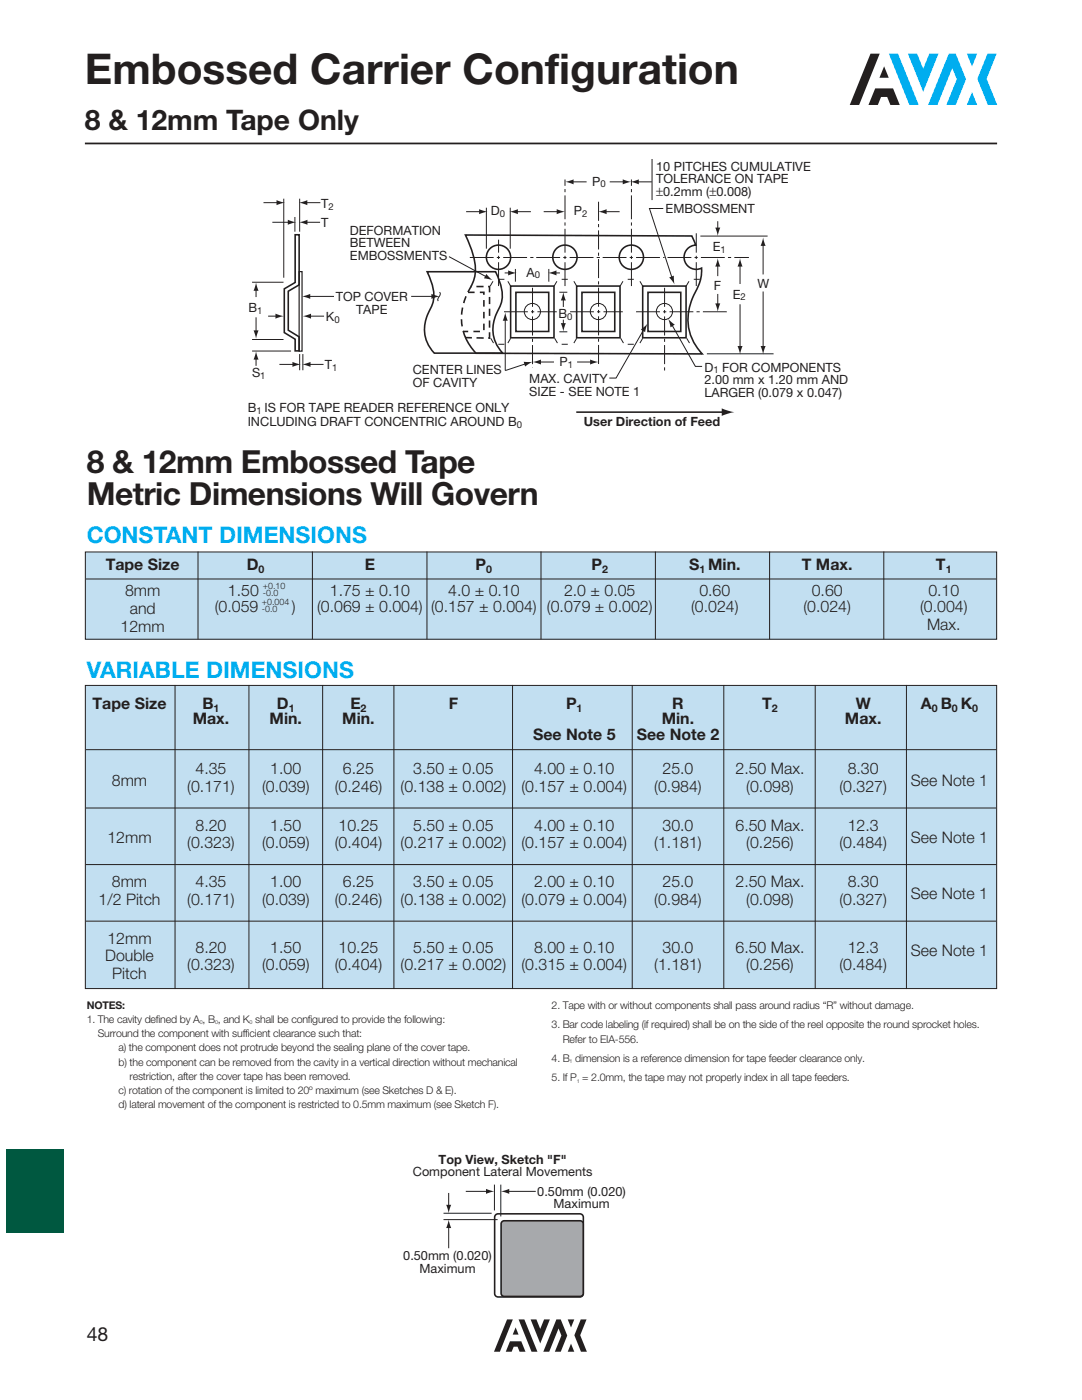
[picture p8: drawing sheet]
<svg xmlns="http://www.w3.org/2000/svg" width="216mm" height="279mm" viewBox="0 0 216 279" stroke-linecap="round" stroke-linejoin="round" font-family="sans-serif">
<defs><g id="words">
<text font-size="8.5" fill="#231f1f" x="16.9" y="16.8">Embossed Carrier Configuration</text>
<g font-size="6.3" fill="#231f1f">
<text x="17.3" y="94.5">8 &amp; 12mm Embossed Tape</text>
<text x="17.3" y="100.8">Metric Dimensions Will Govern</text>
</g>
<text font-size="5.6" fill="#231f1f" x="16.9" y="26">8 &amp; 12mm Tape Only</text>
<g font-size="4.6" fill="#00adef">
<text x="17.3" y="108.4">CONSTANT DIMENSIONS</text>
<text x="17.3" y="135.2">VARIABLE DIMENSIONS</text>
</g>
<text font-size="3.9" fill="#231f1f" x="17.3" y="267.6">48</text>
<g font-size="3.2" fill="#231f1f">
<text x="21.1" y="113.7">Tape Size</text>
<text x="49.3" y="113.7">D</text>
<text x="72.8" y="113.7">E</text>
<text x="94.9" y="113.7">P</text>
<text x="118" y="113.7">P</text>
<text x="137.5" y="113.7">S Min.</text>
<text x="160" y="113.7">T Max.</text>
<text x="186.8" y="113.7">T</text>
<text x="25" y="119">8mm</text>
<text x="45.5" y="119">1.50</text>
<text x="65.8" y="119">1.75 ± 0.10</text>
<text x="89.4" y="119">4.0 ± 0.10</text>
<text x="112.5" y="119">2.0 ± 0.05</text>
<text x="139.5" y="119">0.60</text>
<text x="162" y="119">0.60</text>
<text x="185.2" y="119">0.10</text>
<text x="25.9" y="122.5">and</text>
<text x="42.8" y="122.2">(0.059</text>
<text x="58.2" y="122.2">)</text>
<text x="63.3" y="122.2">(0.069 ± 0.004) (0.157 ± 0.004) (0.079 ± 0.002)</text>
<text x="137.9" y="122.2">(0.024)</text>
<text x="160.3" y="122.2">(0.024)</text>
<text x="183.6" y="122.2">(0.004)</text>
<text x="185" y="125.7">Max.</text>
<text x="24.1" y="126">12mm</text>
<text x="18.5" y="141.4">Tape Size</text>
<text x="40.4" y="141.4">B</text>
<text x="55.3" y="141.4">D</text>
<text x="69.9" y="141.4">E</text>
<text x="89.5" y="141.4">F</text>
<text x="112.9" y="141.4">P</text>
<text x="134.1" y="141.4">R</text>
<text x="152.1" y="141.4">T</text>
<text x="170.7" y="141.4">W</text>
<text x="183.8" y="141.4">A B K</text>
<text x="38.5" y="144.6">Max.</text>
<text x="53.8" y="144.6">Min.</text>
<text x="68.3" y="144.6">Min.</text>
<text x="106.4" y="147.8">See Note 5</text>
<text x="127.1" y="147.8">See Note 2</text>
<text x="132.1" y="144.6">Min.</text>
<text x="168.6" y="144.6">Max.</text>
<text x="39" y="154.5">4.35</text>
<text x="53.9" y="154.5">1.00</text>
<text x="68.4" y="154.5">6.25</text>
<text x="82.5" y="154.5">3.50 ± 0.05</text>
<text x="106.6" y="154.5">4.00 ± 0.10</text>
<text x="132.2" y="154.5">25.0</text>
<text x="146.8" y="154.5">2.50 Max.</text>
<text x="169.2" y="154.5">8.30</text>
<text x="22.3" y="156.9">8mm</text>
<text x="37.4" y="158">(0.171)</text>
<text x="52.3" y="158">(0.039)</text>
<text x="66.8" y="158">(0.246)</text>
<text x="79.9" y="158">(0.138 ± 0.002)</text>
<text x="104.1" y="158">(0.157 ± 0.004)</text>
<text x="130.5" y="158">(0.984)</text>
<text x="148.9" y="158">(0.098)</text>
<text x="167.5" y="158">(0.327)</text>
<text x="181.8" y="156.9">See Note 1</text>
<text x="39" y="165.8">8.20</text>
<text x="53.9" y="165.8">1.50</text>
<text x="67.6" y="165.8">10.25</text>
<text x="82.5" y="165.8">5.50 ± 0.05</text>
<text x="106.6" y="165.8">4.00 ± 0.10</text>
<text x="132.2" y="165.8">30.0</text>
<text x="146.8" y="165.8">6.50 Max.</text>
<text x="169.2" y="165.8">12.3</text>
<text x="21.4" y="168.2">12mm</text>
<text x="37.4" y="169.3">(0.323)</text>
<text x="52.3" y="169.3">(0.059)</text>
<text x="66.8" y="169.3">(0.404)</text>
<text x="79.9" y="169.3">(0.217 ± 0.002)</text>
<text x="104.1" y="169.3">(0.157 ± 0.004)</text>
<text x="130.5" y="169.3">(1.181)</text>
<text x="148.9" y="169.3">(0.256)</text>
<text x="167.5" y="169.3">(0.484)</text>
<text x="181.8" y="168.2">See Note 1</text>
<text x="22.3" y="177">8mm</text>
<text x="39" y="177">4.35</text>
<text x="53.9" y="177">1.00</text>
<text x="68.4" y="177">6.25</text>
<text x="82.5" y="177">3.50 ± 0.05</text>
<text x="106.6" y="177">2.00 ± 0.10</text>
<text x="132.2" y="177">25.0</text>
<text x="146.8" y="177">2.50 Max.</text>
<text x="169.2" y="177">8.30</text>
<text x="181.8" y="179.5">See Note 1</text>
<text x="19.7" y="180.6">1/2 Pitch</text>
<text x="37.4" y="180.6">(0.171)</text>
<text x="52.3" y="180.6">(0.039)</text>
<text x="66.8" y="180.6">(0.246)</text>
<text x="79.9" y="180.6">(0.138 ± 0.002)</text>
<text x="104.1" y="180.6">(0.079 ± 0.004)</text>
<text x="130.6" y="180.6">(0.984)</text>
<text x="148.9" y="180.6">(0.098)</text>
<text x="167.5" y="180.6">(0.327)</text>
<text x="21" y="191.9">Double</text>
<text x="21.4" y="188.3">12mm</text>
<text x="39" y="190.1">8.20</text>
<text x="53.9" y="190.1">1.50</text>
<text x="67.6" y="190.1">10.25</text>
<text x="82.5" y="190.1">5.50 ± 0.05</text>
<text x="106.6" y="190.1">8.00 ± 0.10</text>
<text x="132.2" y="190.1">30.0</text>
<text x="146.8" y="190.1">6.50 Max.</text>
<text x="169.2" y="190.1">12.3</text>
<text x="181.8" y="190.8">See Note 1</text>
<text x="22.4" y="195.4">Pitch</text>
<text x="37.4" y="193.6">(0.323)</text>
<text x="52.3" y="193.6">(0.059)</text>
<text x="66.8" y="193.6">(0.404)</text>
<text x="79.9" y="193.6">(0.217 ± 0.002)</text>
<text x="104.1" y="193.6">(0.315 ± 0.004)</text>
<text x="130.5" y="193.6">(1.181)</text>
<text x="148.9" y="193.6">(0.256)</text>
<text x="167.5" y="193.6">(0.484)</text>
</g>
<g font-size="2.5" fill="#231f1f">
<text x="130.9" y="34.1">10 PITCHES CUMULATIVE</text>
<text x="64.1" y="41.6">T</text>
<text x="118.2" y="37.1">P</text>
<text x="130.9" y="36.6">TOLERANCE ON TAPE</text>
<text x="130.9" y="39.2">±0.2mm (±0.008)</text>
<text x="64.1" y="45.2">T</text>
<text x="69.8" y="46.8">DEFORMATION</text>
<text x="97.9" y="43">D</text>
<text x="114.5" y="43">P</text>
<text x="132.8" y="42.6">EMBOSSMENT</text>
<text x="69.8" y="49.4">BETWEEN</text>
<text x="69.8" y="51.9">EMBOSSMENTS</text>
<text x="142.2" y="50.2">E</text>
<text x="105.1" y="55.2">A</text>
<text x="142.5" y="57.8">F</text>
<text x="146.2" y="59.6">E</text>
<text x="151.1" y="57.5">W</text>
<text x="49.6" y="62.2">B</text>
<text x="65" y="64">K</text>
<text x="67" y="60">TOP COVER</text>
<text x="71" y="62.6">TAPE</text>
<text x="111.4" y="63.5">B</text>
<text x="50.3" y="75.3">S</text>
<text x="64.8" y="73.7">T</text>
<text x="82.4" y="74.7">CENTER LINES</text>
<text x="82.4" y="77.3">OF CAVITY</text>
<text x="105.6" y="76.5">MAX. CAVITY</text>
<text x="111.7" y="73">P</text>
<text x="140.6" y="74.2">D FOR COMPONENTS</text>
<text x="140.6" y="76.7">2.00 mm x 1.20 mm AND</text>
<text x="49.4" y="82.3">B IS FOR TAPE READER REFERENCE ONLY</text>
<text x="105.6" y="79">SIZE - SEE NOTE 1</text>
<text x="140.6" y="79.2">LARGER (0.079 x 0.047)</text>
<text x="49.4" y="85.1">INCLUDING DRAFT CONCENTRIC AROUND B</text>
<text x="116.5" y="85.1">User Direction of Feed</text>
<text x="87.5" y="232.2">Top View, Sketch &quot;F&quot;</text>
<text x="82.4" y="234.7">Component Lateral Movements</text>
<text x="107.2" y="238.6">0.50mm (0.020)</text>
<text x="110.4" y="241.2">Maximum</text>
<text x="80.5" y="251.4">0.50mm (0.020)</text>
<text x="83.7" y="254">Maximum</text>
</g>
<g font-size="2.1" fill="#231f1f">
<text x="51.6" y="114.4">0</text>
<text x="97" y="114.4">0</text>
<text x="120.1" y="114.4">2</text>
<text x="139.6" y="114.4">1</text>
<text x="188.7" y="114.4">1</text>
<text x="42.6" y="142.1">1</text>
<text x="57.6" y="142.1">1</text>
<text x="72" y="142.1">2</text>
<text x="115.1" y="142.1">1</text>
<text x="154" y="142.1">2</text>
<text x="185.9" y="142.1">0</text>
<text x="189.9" y="142.1">0</text>
<text x="194" y="142.1">0</text>
<text x="17.3" y="201.4">NOTES:</text>
<text x="110.1" y="201.4">2. Tape with or without components shall pass around radius “R” without damage.</text>
<text x="17.3" y="204.2">1. The cavity defined by A , B , and K shall be configured to provide the following:</text>
<text x="19.5" y="207">Surround the component with sufficient clearance such that:</text>
<text x="23.6" y="209.8">a) the component does not protrude beyond the sealing plane of the cover tape.</text>
<text x="110.1" y="205.2">3. Bar code labeling (if required) shall be on the side of the reel opposite the round sprocket holes.</text>
<text x="112.3" y="208.1">Refer to EIA-556.</text>
<text x="23.6" y="212.7">b) the component can be removed from the cavity in a vertical direction without mechanical</text>
<text x="25.8" y="215.5">restriction, after the cover tape has been removed.</text>
<text x="110.1" y="211.9">4. B dimension is a reference dimension for tape feeder clearance only.</text>
<text x="110.1" y="215.8">5. If P = 2.0mm, the tape may not properly index in all tape feeders.</text>
<text x="23.6" y="218.3">c) rotation of the component is limited to 20º maximum (see Sketches D &amp; E).</text>
<text x="23.6" y="221.1">d) lateral movement of the component is restricted to 0.5mm maximum (see Sketch F).</text>
</g>
<g font-size="1.9" fill="#231f1f">
<text x="65.6" y="41.9">2</text>
<text x="119.8" y="37.4">0</text>
<text x="99.7" y="43.3">0</text>
<text x="116.2" y="43.3">2</text>
<text x="143.8" y="50.5">1</text>
<text x="106.7" y="55.5">0</text>
<text x="147.8" y="60">2</text>
<text x="51.3" y="62.6">1</text>
<text x="66.7" y="64.4">0</text>
<text x="113.2" y="63.8">0</text>
<text x="51.9" y="75.6">1</text>
<text x="66.3" y="74">1</text>
<text x="113.3" y="73.4">1</text>
<text x="142.4" y="74.5">1</text>
<text x="51.2" y="82.6">1</text>
<text x="103.1" y="85.4">0</text>
</g>
<g font-size="1.8" fill="#231f1f">
<text x="52.5" y="117.6">+0.10</text>
<text x="52.5" y="119">-0.0</text>
<text x="52.3" y="120.8">+0.004</text>
<text x="52.3" y="122.2">-0.0</text>
</g>
<g font-size="1.1" fill="#231f1f">
<text x="39.9" y="204.4">0</text>
<text x="42.9" y="204.4">0</text>
<text x="49.8" y="204.4">0</text>
<text x="113.7" y="212.2">1</text>
<text x="115.1" y="216.1">1</text>
</g>
</g></defs>
<g fill="#231f1f">
<path d="M113.3 263.3h1.3l-.7 1.6z"/>
<path d="M115.9 263.3h1.1l-1.2 3.2 1.3 3.3h-1.2l-1.3-3.3z"/>
<path d="M113.9 268.2l.7 1.6h-1.3z"/>
<path d="M111 263.3h.9l1.3 3.2-1.3 3.3h-1.2l1.3-3.3-.5-1.4-1.9 4.7h-1.2z"/>
<path d="M105.9 263.3h1.1l.8 1.9 .8-1.9h1.1l-1.9 4.8z"/>
<path d="M102.9 264.9l.6 1.4h-1.2z"/>
<path d="M103.5 263.3h1.1l2.6 6.5h-1.1z"/>
<path d="M101.2 263.3h1.1l-2.6 6.5h-1.1z"/>
<path d="M101.8 267.7h2.2l.9 2.1h-1.2l-.4-1h-.8l-.4 1h-1.2z"/>
</g>
<g fill="#00adef">
<path d="M192.9 10.7h2.1l-1 2.6z"/>
<path d="M197 10.7h1.9l-2 5 2.1 5.3h-1.9l-2.1-5.3z"/>
<path d="M194 18.4l1 2.6h-2.1z"/>
<path d="M189.3 10.7h1.4l2.1 5.1-2.1 5.2h-1.9l2.1-5.2-.9-2.2-3 7.4h-1.8z"/>
<path d="M181.2 10.7h1.8l1.2 3 1.2-3h1.9l-3.1 7.6z"/>
</g>
<path d="M176.4 13.2l.9 2.3h-1.8z" fill="#231f1f"/>
<path d="M177.4 10.7h1.8l4.1 10.3h-1.8z" fill="#00adef"/>
<g fill="#231f1f">
<path d="M173.7 10.7h1.8l-4.1 10.3h-1.8z"/>
<path d="M174.6 17.6h3.6l1.3 3.4h-1.8l-.7-1.6h-1.2l-.6 1.6h-1.9z"/>
</g>
<path d="M1.1 229.3h11.6v16.6h-11.6z" fill="#005840"/>
<path d="M17 136.8h181.9v60.5h-181.9z" fill="#c2dff1"/>
<g fill="none" stroke="#231f1f" stroke-width=".2">
<path d="M114.1 36.3h3M130.1 31.8v8.1M98.4 56.1l-.6 1M99.4 55.7h1.2M101.3 56.1l.6 1M111.1 56.1l-.5 1M112.1 55.7h1.2M114.5 56.1l.6 1M124.3 56.1l-.6 1M125.3 55.7h1.2M127.7 56.1l.5 1M137.5 56.1l-.6 1"/>
<path d="M139.8 47.1h13.4M97.9 67.5l.6 1M99.4 68.7h1.2M101.9 67.5l-.6 1M110.7 67.5l.5 1M112.1 68.7h1.2M115.1 67.5l-.6 1M123.9 67.5l.5 1M125.3 68.7h1.2M128.2 67.5l-.5 1M137 67.5l.6 1M141 70.6h13.4"/>
<path d="M17 136.8h181.9v60.5h-181.9zM64.4 136.7v60.7M17.1 149.6h181.7M17.1 161.3h181.7M17.1 172.5h181.7M17.1 183.8h181.7"/>
<circle cx="106.2" cy="62.2" r="1.61"/>
<circle cx="119.4" cy="62.2" r="1.61"/>
<circle cx="132.6" cy="62.2" r="1.61"/>
</g>
<path d="M16.9 28.6h182.1" fill="none" stroke="#231f1f" stroke-width=".35"/>
<path d="M94 57.2h3.7v10.3l-4.8-.1a11.3 11.3 0 0 1 1.1-10.2z" fill="none" stroke="#231f1f" stroke-width=".32" stroke-dasharray="1.4 .9" stroke-linecap="butt"/>
<g fill="none" stroke="#231f1f" stroke-width=".32">
<path d="M85.2 54.2h13.7a10.1 10.1 0 0 1 1.3 5.7l-.2 .7a11 11 0 0 0-1.6 6.2 7 7 0 0 0 1.9 3.7h-13.6a7.4 7.4 0 0 1-.6-9.3 6.5 6.5 0 0 0-.2-5.5zM94 57.2a7.5 7.5 0 0 0 .5-6.1l-1.6-4.2 45.1 .2 .8 1.8a2.42 2.42 0 0 0-2.2 3 2.42 2.42 0 0 0 3.4 1.6 11.6 11.6 0 0 1-1.8 6.1 10 10 0 0 0 1.9 11l-45.1-.1-1.3-1.6-.8-1.5M101.9 57.1h8.6v10.3h-8.6zM102.9 58.3h6.6v7.9h-6.6zM115.1 57.1h8.6v10.3h-8.6zM116.1 58.3h6.6v7.9h-6.6zM128.2 57.1h8.7v10.3h-8.7zM129.3 58.3h6.5v7.9h-6.5z"/>
<circle cx="99.5" cy="51.3" r="2.42"/>
<circle cx="112.7" cy="51.3" r="2.42"/>
<circle cx="126" cy="51.3" r="2.42"/>
</g>
<path d="M93.4 58.3h3.2v7.9h-4.2" fill="none" stroke="#231f1f" stroke-width=".32" stroke-dasharray="1.3 1" stroke-linecap="butt"/>
<path d="M106.3 57.4v16M119.4 40.3v32.8M132.6 57.4v16.9" fill="none" stroke="#231f1f" stroke-width=".2" stroke-dasharray="3.8 .6 .6 .6" stroke-linecap="butt"/>
<path d="M93.7 51.4h12.9M99.5 57.1v-9.3M107 51.4h12.8M112.7 57.1v-21.3M120.3 51.4h12.3M126 57.1v-21.3M133.2 51.4h16.2M138.4 55.7h1.2M138.9 57.1v-10.5M100.6 62.2h10.5M113.7 62.2h10.6M126.9 62.2h18.3" fill="none" stroke="#231f1f" stroke-width=".2" stroke-dasharray="4.8 .6 .6 .6" stroke-linecap="butt"/>
<path d="M112.8 36.3l1.7-.5v1z" fill="#231f1f"/>
<path d="M121.7 36.3h2.9" fill="none" stroke="#231f1f" stroke-width=".2"/>
<path d="M124.3 35.8l1.6 .5-1.6 .5z" fill="#231f1f"/>
<path d="M127.1 36.3h3" fill="none" stroke="#231f1f" stroke-width=".2"/>
<path d="M125.8 36.3l1.7-.5v1z" fill="#231f1f"/>
<path d="M108.5 42.2h2.9" fill="none" stroke="#231f1f" stroke-width=".2"/>
<path d="M111.1 41.7l1.7 .5-1.7 .5z" fill="#231f1f"/>
<path d="M105 72.6l-4.2 1.4" fill="none" stroke="#231f1f" stroke-width=".2"/>
<path d="M104.5 72.2h1.8l-1.5 1z" fill="#231f1f"/>
<path d="M128.5 65.7l-5.6 9.8h-1.3" fill="none" stroke="#231f1f" stroke-width=".2"/>
<path d="M127.9 65.7l1.3-1.1-.5 1.7z" fill="#231f1f"/>
<path d="M134 64.8l4.8 8.3h1.3" fill="none" stroke="#231f1f" stroke-width=".2"/>
<path d="M133.3 63.6l1.3 1.2-.8 .5z" fill="#231f1f"/>
<path d="M132.3 41.6h-2.7l4.5 13.9" fill="none" stroke="#231f1f" stroke-width=".2"/>
<path d="M133.5 55.4l1-.4 .1 1.8z" fill="#231f1f"/>
<path d="M120.7 42.2h2.9" fill="none" stroke="#231f1f" stroke-width=".2"/>
<path d="M119.4 42.2l1.6-.5v1z" fill="#231f1f"/>
<path d="M93 42.2h2.9" fill="none" stroke="#231f1f" stroke-width=".2"/>
<path d="M95.6 41.7l1.7 .5-1.7 .5z" fill="#231f1f"/>
<path d="M103 42.2h2.9" fill="none" stroke="#231f1f" stroke-width=".2"/>
<path d="M101.7 42.2l1.6-.5v1z" fill="#231f1f"/>
<path d="M82 59.2h4.4" fill="none" stroke="#231f1f" stroke-width=".2"/>
<path d="M86.1 58.7l1.7 .5-1.7 .5z" fill="#231f1f"/>
<path d="M89.6 51.2l7.5 4.1" fill="none" stroke="#231f1f" stroke-width=".2"/>
<path d="M97.1 54.7l1.2 1.2-1.7-.3z" fill="#231f1f"/>
<path d="M61.6 59.2h5" fill="none" stroke="#231f1f" stroke-width=".2"/>
<path d="M60.2 59.2l1.7-.5v1z" fill="#231f1f"/>
<path d="M97 41.5v8.1M101.8 41.5v8.1M107.6 72.2h2.9" fill="none" stroke="#231f1f" stroke-width=".2"/>
<path d="M106.3 72.2l1.6-.5v1z" fill="#231f1f"/>
<path d="M115.2 72.2h2.9" fill="none" stroke="#231f1f" stroke-width=".2"/>
<path d="M117.8 71.7l1.6 .5-1.6 .5z" fill="#231f1f"/>
<path d="M52.6 40.4h2.9" fill="none" stroke="#231f1f" stroke-width=".2"/>
<path d="M55.2 39.9l1.7 .5-1.7 .5z" fill="#231f1f"/>
<path d="M61 40.4h2.9" fill="none" stroke="#231f1f" stroke-width=".2"/>
<path d="M59.6 40.4l1.7-.5v1z" fill="#231f1f"/>
<path d="M53.5 63.1h1.8" fill="none" stroke="#231f1f" stroke-width=".2"/>
<path d="M55 62.6l1.6 .5-1.6 .5z" fill="#231f1f"/>
<path d="M61.7 63.1h3" fill="none" stroke="#231f1f" stroke-width=".2"/>
<path d="M60.4 63.1l1.7-.5v1z" fill="#231f1f"/>
<path d="M56.6 39.7v15.7M59.8 39.7v6.5M51.1 57.7v1.6M58.8 43.3v2.9" fill="none" stroke="#231f1f" stroke-width=".2"/>
<path d="M51.1 56.4l.5 1.6h-1z" fill="#231f1f"/>
<path d="M51.1 71.4v1.6" fill="none" stroke="#231f1f" stroke-width=".2"/>
<path d="M51.1 70.1l.5 1.7h-1z" fill="#231f1f"/>
<path d="M51.1 63.3v3" fill="none" stroke="#231f1f" stroke-width=".2"/>
<path d="M50.6 65.9h1l-.5 1.7z" fill="#231f1f"/>
<path d="M50.3 56.3h6.3M50.3 67.8h6.3M55.8 72.7h2.9" fill="none" stroke="#231f1f" stroke-width=".2"/>
<path d="M58.4 72.2l1.6 .5-1.6 .5z" fill="#231f1f"/>
<path d="M61.6 72.7h3" fill="none" stroke="#231f1f" stroke-width=".2"/>
<path d="M60.3 72.7l1.7-.5v1z" fill="#231f1f"/>
<path d="M54.3 44.4h3.5" fill="none" stroke="#231f1f" stroke-width=".2"/>
<path d="M57.4 43.9l1.7 .5-1.7 .5z" fill="#231f1f"/>
<path d="M61 44.4h2.9" fill="none" stroke="#231f1f" stroke-width=".2"/>
<path d="M59.7 44.4l1.6-.5v1z" fill="#231f1f"/>
<path d="M143.2 52.9v2.2M59.8 70.7v3.2M60.4 70.7v3.2" fill="none" stroke="#231f1f" stroke-width=".2"/>
<path d="M143.2 51.5l.5 1.7h-1z" fill="#231f1f"/>
<path d="M143.2 58.7v2.2" fill="none" stroke="#231f1f" stroke-width=".2"/>
<path d="M142.7 60.6h1l-.5 1.6z" fill="#231f1f"/>
<path d="M143.2 44.2v1.6" fill="none" stroke="#231f1f" stroke-width=".2"/>
<path d="M142.7 45.4h1l-.5 1.7z" fill="#231f1f"/>
<path d="M147.7 52.9v3.8" fill="none" stroke="#231f1f" stroke-width=".2"/>
<path d="M147.7 51.5l.5 1.7h-1z" fill="#231f1f"/>
<path d="M147.7 60.7v8.7" fill="none" stroke="#231f1f" stroke-width=".2"/>
<path d="M147.2 69.1h1l-.5 1.6z" fill="#231f1f"/>
<path d="M152.3 48.7v6.1" fill="none" stroke="#231f1f" stroke-width=".2"/>
<path d="M152.3 47.4l.5 1.7h-1z" fill="#231f1f"/>
<path d="M152.3 58.2v11.2" fill="none" stroke="#231f1f" stroke-width=".2"/>
<path d="M151.8 69.1h1l-.5 1.6z" fill="#231f1f"/>
<path d="M100.7 54.5h1" fill="none" stroke="#231f1f" stroke-width=".2"/>
<path d="M101.4 54l1.7 .5-1.7 .5z" fill="#231f1f"/>
<path d="M110.7 54.5h1" fill="none" stroke="#231f1f" stroke-width=".2"/>
<path d="M109.4 54.5l1.6-.5v1z" fill="#231f1f"/>
<path d="M102.8 53.7v2.5M109.5 53.7v2.5M112.4 59.6v1.7" fill="none" stroke="#231f1f" stroke-width=".2"/>
<path d="M112.4 58.3l.5 1.7h-1z" fill="#231f1f"/>
<path d="M100.8 63.7v10.3" fill="none" stroke="#231f1f" stroke-width=".2"/>
<path d="M100.8 62.3l.5 1.7h-1z" fill="#231f1f"/>
<path d="M112.4 63.8v1" fill="none" stroke="#231f1f" stroke-width=".2"/>
<path d="M111.9 64.5h1l-.5 1.7z" fill="#231f1f"/>
<path d="M87.7 58.3a.94 .94 0 0 1-.3 1.2l-.1 .3 .2 .3M111.6 58.3h1.6M50.3 70.1h7.8M111.6 66.2h1.6" fill="none" stroke="#231f1f" stroke-width=".2"/>
<path d="M58.9 46.8h.8v10.1l-2.2 1.2v7.8l2.2 1.3v2.8h-.8v-2.3l-2.2-1.3v-8.8l2.2-1.2zM115 82.3h29.5" fill="none" stroke="#231f1f" stroke-width=".32"/>
<path d="M59.7 54.2h.6v15.9h-.6z" fill="none" stroke="#231f1f" stroke-width=".24"/>
<path d="M144 81.5l2.5 .8-2.5 .7z" fill="#231f1f"/>
<path d="M144.3 229.2h54.7v32.8h-54.7z" fill="#fff"/>
<path d="M34.9 136.7v60.7M49.7 136.7v60.7M78.6 136.7v60.7M102.3 136.7v60.7M126.2 136.7v60.7M144.4 136.7v60.7M162.7 136.7v60.7M180.9 136.7v60.7" fill="none" stroke="#231f1f" stroke-width=".2"/>
<path d="M17 110.2h181.9v17.4h-181.9z" fill="#c2dff1"/>
<path d="M17 110.2h181.9v17.4h-181.9zM17.1 115.6h181.7M39.5 110.1v17.5M62.3 110.1v17.5M85.2 110.1v17.5M107.9 110.1v17.5M130.8 110.1v17.5M153.6 110.1v17.5M176.4 110.1v17.5" fill="none" stroke="#231f1f" stroke-width=".2"/>
<path d="M79.9 229.6h46.1v31.1h-46.1z" fill="#fff"/>
<path d="M98.9 242.4l.5-.2h16.3a.69 .69 0 0 1 .7 .7v15.3a.69 .69 0 0 1-.7 .6h-16.3a.69 .69 0 0 1-.7-.6v-15.3z" fill="none" stroke="#231f1f" stroke-width=".32"/>
<path d="M100.2 243.8l.4-.2h15.2a.62 .62 0 0 1 .6 .7v13.8a.62 .62 0 0 1-.6 .6h-15.2a.62 .62 0 0 1-.6-.6v-13.8z" fill="#a7a9ac" stroke="#231f1f" stroke-width=".32"/>
<path d="M92.9 237.8h4.4M98.7 236.4v5.2M99.9 236.4v6.4" fill="none" stroke="#231f1f" stroke-width=".2"/>
<path d="M97 237.3l1.7 .5-1.7 .5z" fill="#231f1f"/>
<path d="M101.3 237.8h5.6" fill="none" stroke="#231f1f" stroke-width=".2"/>
<path d="M99.9 237.8l1.7-.5v1z" fill="#231f1f"/>
<path d="M89.5 238.1v2.7M88.5 243.4h10.8M88.5 242.1h9.6" fill="none" stroke="#231f1f" stroke-width=".2"/>
<path d="M89 240.4h1l-.5 1.7z" fill="#231f1f"/>
<path d="M89.5 244.7v4.4" fill="none" stroke="#231f1f" stroke-width=".2"/>
<path d="M89.5 243.4l.5 1.7h-1z" fill="#231f1f"/>
<use href="#words"/>
</svg>
